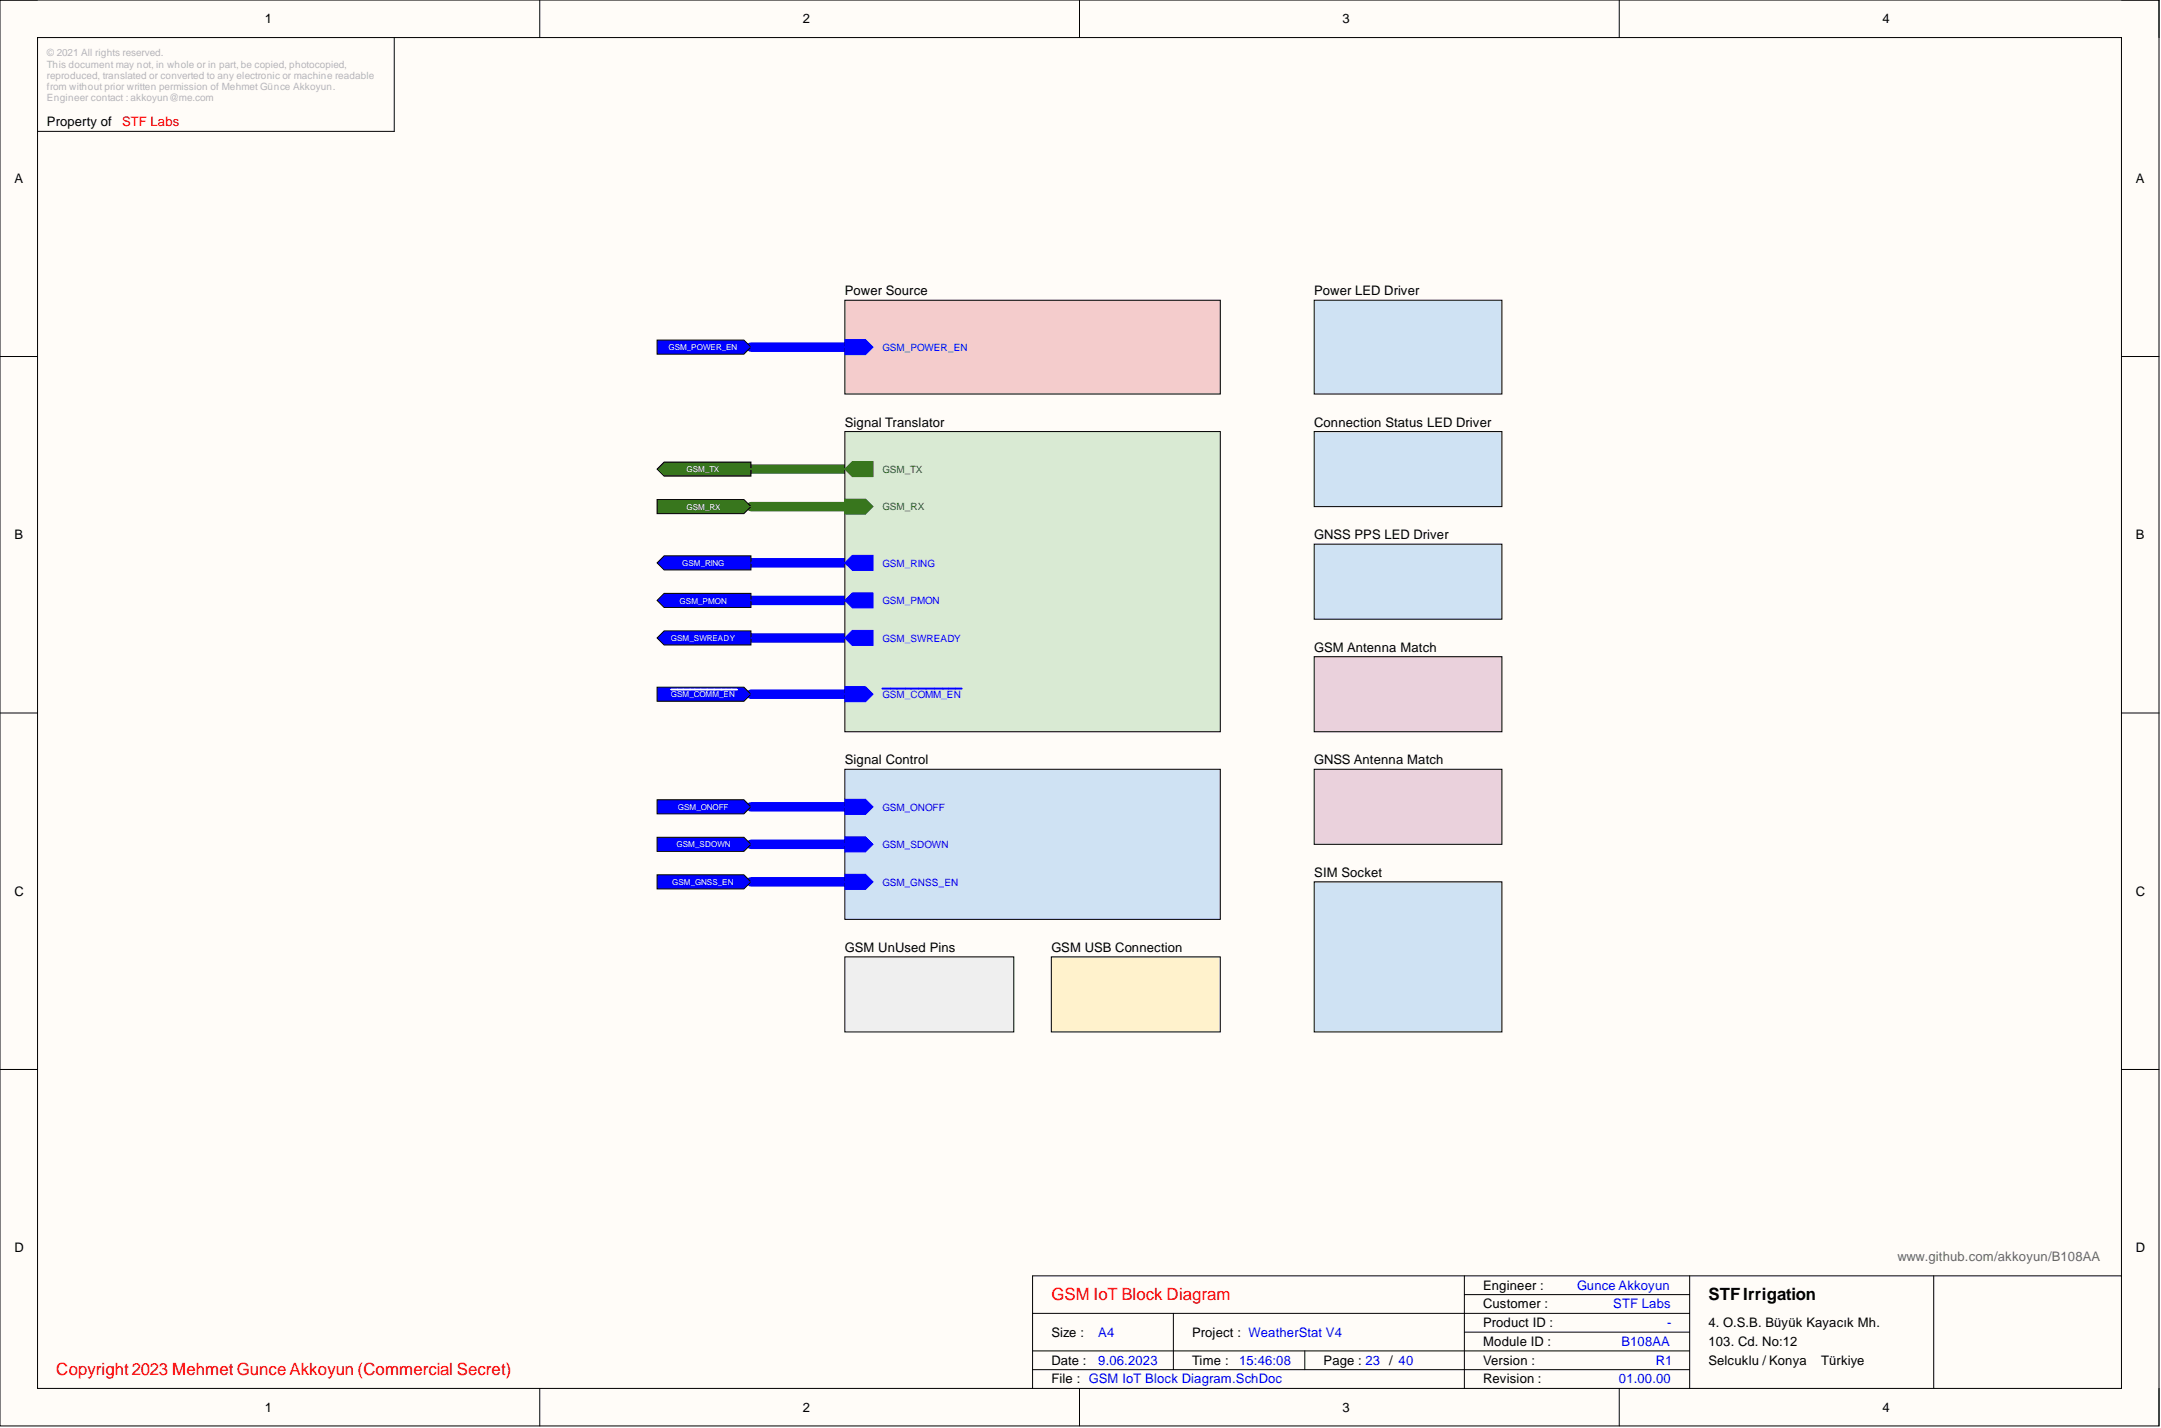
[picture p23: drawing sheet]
<svg xmlns="http://www.w3.org/2000/svg" width="292mm" height="193mm" viewBox="0 0 292 193" stroke-linecap="round" stroke-linejoin="round" font-family="sans-serif">
<defs><g id="words">
<g font-size="2.3" fill="#f00">
<text x="142.1" y="175.7">GSM IoT Block Diagram</text>
<text x="7.6" y="185.8">Copyright 2023 Mehmet Gunce Akkoyun (Commercial Secret)</text>
</g>
<text font-size="2.3" x="230.9" y="175.7">STFIrrigation</text>
<g font-size="1.8">
<text x="35.8" y="3.1">1</text>
<text x="108.5" y="3.1">2</text>
<text x="181.4" y="3.1">3</text>
<text x="254.4" y="3.1">4</text>
<text x="6.3" y="17.1">Property of</text>
<text x="1.9" y="24.7">A</text>
<text x="288.7" y="24.7">A</text>
<text x="114.2" y="39.9">Power Source</text>
<text x="177.6" y="39.9">Power LED Driver</text>
<text x="114.2" y="57.6">Signal Translator</text>
<text x="177.6" y="57.6">Connection Status LED Driver</text>
<text x="1.9" y="72.9">B</text>
<text x="177.6" y="72.9">GNSS PPS LED Driver</text>
<text x="288.7" y="72.9">B</text>
<text x="177.6" y="88.1">GSM Antenna Match</text>
<text x="114.2" y="103.3">Signal Control</text>
<text x="177.6" y="103.3">GNSS Antenna Match</text>
<text x="177.6" y="118.5">SIM Socket</text>
<text x="1.9" y="121">C</text>
<text x="288.7" y="121">C</text>
<text x="114.2" y="128.6">GSM UnUsed Pins</text>
<text x="142.1" y="128.6">GSM USB Connection</text>
<text x="1.9" y="169.2">D</text>
<text x="288.7" y="169.2">D</text>
<text x="200.5" y="174.3">Engineer :</text>
<text x="200.5" y="176.8">Customer :</text>
<text x="200.5" y="179.3">Product ID :</text>
<text x="230.9" y="179.3">4. O.S.B. Büyük Kayacık Mh.</text>
<text x="142.1" y="184.4">Date :</text>
<text x="142.1" y="180.6">Size :</text>
<text x="161.1" y="184.4">Time :</text>
<text x="161.1" y="180.6">Project : WeatherStat V4</text>
<text x="178.9" y="184.4">Page : 23 / 40</text>
<text x="200.5" y="181.9">Module ID :</text>
<text x="200.5" y="184.4">Version :</text>
<text x="230.9" y="181.9">103. Cd. No:12</text>
<text x="230.9" y="184.4">Selcuklu / Konya</text>
<text x="246.2" y="184.4">Türkiye</text>
<text x="35.8" y="190.7">1</text>
<text x="108.5" y="190.7">2</text>
<text x="142.1" y="186.9">File : GSM IoT Block Diagram.SchDoc</text>
<text x="181.4" y="190.7">3</text>
<text x="200.5" y="186.9">Revision :</text>
<text x="254.4" y="190.7">4</text>
</g>
<text font-size="1.8" fill="#f00" x="16.5" y="17.1">STF Labs</text>
<text font-size="1.8" fill="#666" x="256.5" y="170.5">www.github.com/akkoyun/B108AA</text>
<g font-size="1.8" fill="#00f">
<text x="213.2" y="174.3">Gunce Akkoyun</text>
<text x="218.1" y="176.8">STF Labs</text>
<text x="225.3" y="179.3">-</text>
<text x="148.5" y="184.4">9.06.2023</text>
<text x="148.5" y="180.6">A4</text>
<text x="167.5" y="184.4">15:46:08</text>
<text x="219.2" y="181.9">B108AA</text>
<text x="223.8" y="184.4">R1</text>
<text x="218.8" y="186.9">01.00.00</text>
</g>
<g font-size="1.4" fill="#b7b7b7">
<text x="6.3" y="7.6">© 2021 All rights reserved.</text>
<text x="6.3" y="9.1">This document may not, in whole or in part, be copied, photocopied,</text>
<text x="6.3" y="10.7">reproduced, translated or converted to any electronic or machine readable</text>
<text x="6.3" y="12.2">from without prior written permission of Mehmet Günce Akkoyun.</text>
<text x="6.3" y="13.7">Engineer contact : akkoyun@me.com</text>
</g>
<g font-size="1.4" fill="#00f">
<text x="119.3" y="47.4">GSM_POWER_EN</text>
<text x="119.3" y="76.6">GSM_RING</text>
<text x="119.3" y="81.6">GSM_PMON</text>
<text x="119.3" y="86.7">GSM_SWREADY</text>
<text x="119.3" y="94.3">GSM_COMM_EN</text>
<text x="119.3" y="109.5">GSM_ONOFF</text>
<text x="119.3" y="114.6">GSM_SDOWN</text>
<text x="119.3" y="119.7">GSM_GNSS_EN</text>
</g>
<g font-size="1.4" fill="#38761d">
<text x="119.3" y="63.9">GSM_TX</text>
<text x="119.3" y="69">GSM_RX</text>
</g>
<g font-size="1.1" fill="#fff">
<text x="90.3" y="47.3">GSM_POWER_EN</text>
<text x="92.8" y="63.8">GSM_TX</text>
<text x="92.8" y="68.9">GSM_RX</text>
<text x="92.2" y="76.5">GSM_RING</text>
<text x="91.9" y="81.6">GSM_PMON</text>
<text x="90.7" y="86.6">GSM_SWREADY</text>
<text x="90.7" y="94.2">GSM_COMM_EN</text>
<text x="91.6" y="109.4">GSM_ONOFF</text>
<text x="90.8" y="119.6">GSM_GNSS_EN</text>
<text x="91.4" y="114.5">GSM_SDOWN</text>
</g>
</g></defs>
<path d="M0 0h291.8v192.7h-291.8z" fill-rule="evenodd" fill="#fffcf8"/>
<path d="M0 0h291.8v192.7h-291.8z" fill="none" stroke="#000" stroke-width=".14"/>
<path d="M5.1 5.1h281.7v182.5h-281.7z" fill-rule="evenodd" fill="#fffcf8"/>
<g fill="none" stroke="#000" stroke-width=".14">
<path d="M0 0h5.1M5.1 5.1h281.7v182.5h-281.7zM53.3 5.1v12.7h-48.2M73 0v5.1M145.9 0v5.1M218.9 0v5.1M286.8 0h5v5.1M0 48.2h5.1M286.8 48.2h5M0 96.3h5.1M286.8 96.3h5M0 144.5h5.1"/>
<path d="M286.8 144.5h5M139.6 177.5h88.8M158.6 177.5v7.6M197.9 174.9h30.5M197.9 172.4v15.2M228.4 172.4v15.2M261.4 172.4v15.2M286.8 172.4h-147.2v15.2M73 187.6v5.1M139.6 182.6h88.8M139.6 185.1h88.8M145.9 187.6v5.1"/>
<path d="M176.4 182.6v2.5M197.9 180h30.5M218.9 187.6v5.1M291.8 187.6v5.1"/>
</g>
<path d="M101.5 46.9h12.7M101.5 76.1h12.7M101.5 93.8h12.7M101.5 86.2h12.7M101.5 81.1h12.7M101.5 109h12.7M101.5 114.1h12.7M101.5 119.2h12.7" fill="none" stroke="#00f" stroke-width="1.3"/>
<path d="M101.5 68.5h12.7M101.5 63.4h12.7" fill="none" stroke="#38761d" stroke-width="1.3"/>
<path d="M114.2 58.3h50.7v40.6h-50.7z" fill-rule="evenodd" fill="#d9ead3"/>
<path d="M114.2 58.3h50.7v40.6h-50.7z" fill="none" stroke="#000" stroke-width=".14"/>
<path d="M114.2 92.8h2.8l1 1-1 1h-2.8z" fill-rule="evenodd" fill="#00f"/>
<path d="M114.2 92.8h2.8l1 1-1 1h-2.8z" fill="none" stroke="#00f" stroke-width=".14"/>
<path d="M119.3 93.1h10.7" fill="none" stroke="#00f" stroke-width=".25"/>
<path d="M114.2 67.4h2.8l1 1.1-1 1h-2.8z" fill-rule="evenodd" fill="#38761d"/>
<path d="M114.2 67.4h2.8l1 1.1-1 1h-2.8z" fill="none" stroke="#38761d" stroke-width=".14"/>
<path d="M114.2 81.1l1-1h2.8v2.1h-2.8z" fill-rule="evenodd" fill="#00f"/>
<path d="M114.2 81.1l1-1h2.8v2.1h-2.8z" fill="none" stroke="#00f" stroke-width=".14"/>
<path d="M114.2 76.1l1-1h2.8v2h-2.8z" fill-rule="evenodd" fill="#00f"/>
<path d="M114.2 76.1l1-1h2.8v2h-2.8z" fill="none" stroke="#00f" stroke-width=".14"/>
<path d="M114.2 63.4l1-1h2.8v2h-2.8z" fill-rule="evenodd" fill="#38761d"/>
<path d="M114.2 63.4l1-1h2.8v2h-2.8z" fill="none" stroke="#38761d" stroke-width=".14"/>
<path d="M114.2 86.2l1-1h2.8v2h-2.8z" fill-rule="evenodd" fill="#00f"/>
<path d="M114.2 86.2l1-1h2.8v2h-2.8z" fill="none" stroke="#00f" stroke-width=".14"/>
<path d="M177.6 88.7h25.4v10.2h-25.4z" fill-rule="evenodd" fill="#ead1dc"/>
<path d="M177.6 88.7h25.4v10.2h-25.4z" fill="none" stroke="#000" stroke-width=".14"/>
<path d="M177.6 58.3h25.4v10.2h-25.4z" fill-rule="evenodd" fill="#cfe2f3"/>
<path d="M177.6 58.3h25.4v10.2h-25.4z" fill="none" stroke="#000" stroke-width=".14"/>
<path d="M177.6 119.2h25.4v20.2h-25.4z" fill-rule="evenodd" fill="#cfe2f3"/>
<path d="M177.6 119.2h25.4v20.2h-25.4z" fill="none" stroke="#000" stroke-width=".14"/>
<path d="M114.2 40.6h50.7v12.6h-50.7z" fill-rule="evenodd" fill="#f4cccc"/>
<path d="M114.2 40.6h50.7v12.6h-50.7z" fill="none" stroke="#000" stroke-width=".14"/>
<path d="M114.2 45.9h2.8l1 1-1 1h-2.8z" fill-rule="evenodd" fill="#00f"/>
<path d="M114.2 45.9h2.8l1 1-1 1h-2.8z" fill="none" stroke="#00f" stroke-width=".14"/>
<path d="M114.2 129.3h22.8v10.1h-22.8z" fill-rule="evenodd" fill="#efefef"/>
<path d="M114.2 129.3h22.8v10.1h-22.8z" fill="none" stroke="#000" stroke-width=".14"/>
<path d="M177.6 104h25.4v10.1h-25.4z" fill-rule="evenodd" fill="#ead1dc"/>
<path d="M177.6 104h25.4v10.1h-25.4z" fill="none" stroke="#000" stroke-width=".14"/>
<path d="M177.6 73.5h25.4v10.2h-25.4z" fill-rule="evenodd" fill="#cfe2f3"/>
<path d="M177.6 73.5h25.4v10.2h-25.4z" fill="none" stroke="#000" stroke-width=".14"/>
<path d="M114.2 104h50.7v20.2h-50.7z" fill-rule="evenodd" fill="#cfe2f3"/>
<path d="M114.2 104h50.7v20.2h-50.7z" fill="none" stroke="#000" stroke-width=".14"/>
<path d="M114.2 108h2.8l1 1-1 1h-2.8z" fill-rule="evenodd" fill="#00f"/>
<path d="M114.2 108h2.8l1 1-1 1h-2.8z" fill="none" stroke="#00f" stroke-width=".14"/>
<path d="M114.2 113.1h2.8l1 1-1 1h-2.8z" fill-rule="evenodd" fill="#00f"/>
<path d="M114.2 113.1h2.8l1 1-1 1h-2.8z" fill="none" stroke="#00f" stroke-width=".14"/>
<path d="M114.2 118.2h2.8l1 1-1 1h-2.8z" fill-rule="evenodd" fill="#00f"/>
<path d="M114.2 118.2h2.8l1 1-1 1h-2.8z" fill="none" stroke="#00f" stroke-width=".14"/>
<path d="M88.8 108.1h11.8l.9 .9-.9 1h-11.8z" fill-rule="evenodd" fill="#00f"/>
<path d="M88.8 108.1h11.8l.9 .9-.9 1h-11.8z" fill="none" stroke="#000" stroke-width=".14"/>
<path d="M88.8 113.1h11.8l.9 1-.9 .9h-11.8z" fill-rule="evenodd" fill="#00f"/>
<path d="M88.8 113.1h11.8l.9 1-.9 .9h-11.8z" fill="none" stroke="#000" stroke-width=".14"/>
<path d="M88.8 118.2h11.8l.9 1-.9 .9h-11.8z" fill-rule="evenodd" fill="#00f"/>
<path d="M88.8 118.2h11.8l.9 1-.9 .9h-11.8z" fill="none" stroke="#000" stroke-width=".14"/>
<path d="M88.8 81.1l1-.9h11.7v1.9h-11.7z" fill-rule="evenodd" fill="#00f"/>
<path d="M88.8 81.1l1-.9h11.7v1.9h-11.7z" fill="none" stroke="#000" stroke-width=".14"/>
<path d="M88.8 86.2l1-.9h11.7v1.9h-11.7z" fill-rule="evenodd" fill="#00f"/>
<path d="M88.8 86.2l1-.9h11.7v1.9h-11.7z" fill="none" stroke="#000" stroke-width=".14"/>
<path d="M88.8 76.1l1-1h11.7v1.9h-11.7z" fill-rule="evenodd" fill="#00f"/>
<path d="M88.8 76.1l1-1h11.7v1.9h-11.7z" fill="none" stroke="#000" stroke-width=".14"/>
<path d="M88.8 92.9h11.8l.9 .9-.9 1h-11.8z" fill-rule="evenodd" fill="#00f"/>
<path d="M88.8 92.9h11.8l.9 .9-.9 1h-11.8z" fill="none" stroke="#000" stroke-width=".14"/>
<path d="M90.7 93.2h8.9" fill="none" stroke="#fff" stroke-width=".25"/>
<path d="M88.8 63.4l1-1h11.7v1.9h-11.7z" fill-rule="evenodd" fill="#38761d"/>
<path d="M88.8 63.4l1-1h11.7v1.9h-11.7z" fill="none" stroke="#000" stroke-width=".14"/>
<path d="M88.8 67.5h11.8l.9 1-.9 .9h-11.8z" fill-rule="evenodd" fill="#38761d"/>
<path d="M88.8 67.5h11.8l.9 1-.9 .9h-11.8z" fill="none" stroke="#000" stroke-width=".14"/>
<path d="M88.8 46h11.8l.9 .9-.9 1h-11.8z" fill-rule="evenodd" fill="#00f"/>
<path d="M88.8 46h11.8l.9 .9-.9 1h-11.8z" fill="none" stroke="#000" stroke-width=".14"/>
<path d="M177.6 40.6h25.4v12.6h-25.4z" fill-rule="evenodd" fill="#cfe2f3"/>
<path d="M177.6 40.6h25.4v12.6h-25.4z" fill="none" stroke="#000" stroke-width=".14"/>
<path d="M142.1 129.3h22.8v10.1h-22.8z" fill-rule="evenodd" fill="#fff2cc"/>
<path d="M142.1 129.3h22.8v10.1h-22.8z" fill="none" stroke="#000" stroke-width=".14"/>
<path d="M101.5 46.9h12.7M101.5 76.1h12.7M101.5 93.8h12.7M101.5 86.2h12.7M101.5 81.1h12.7M101.5 109h12.7M101.5 114.1h12.7M101.5 119.2h12.7" fill="none" stroke="#00f" stroke-width=".25"/>
<path d="M101.5 68.5h12.7M101.5 63.4h12.7" fill="none" stroke="#38761d" stroke-width=".25"/>
<use href="#words"/>
</svg>
